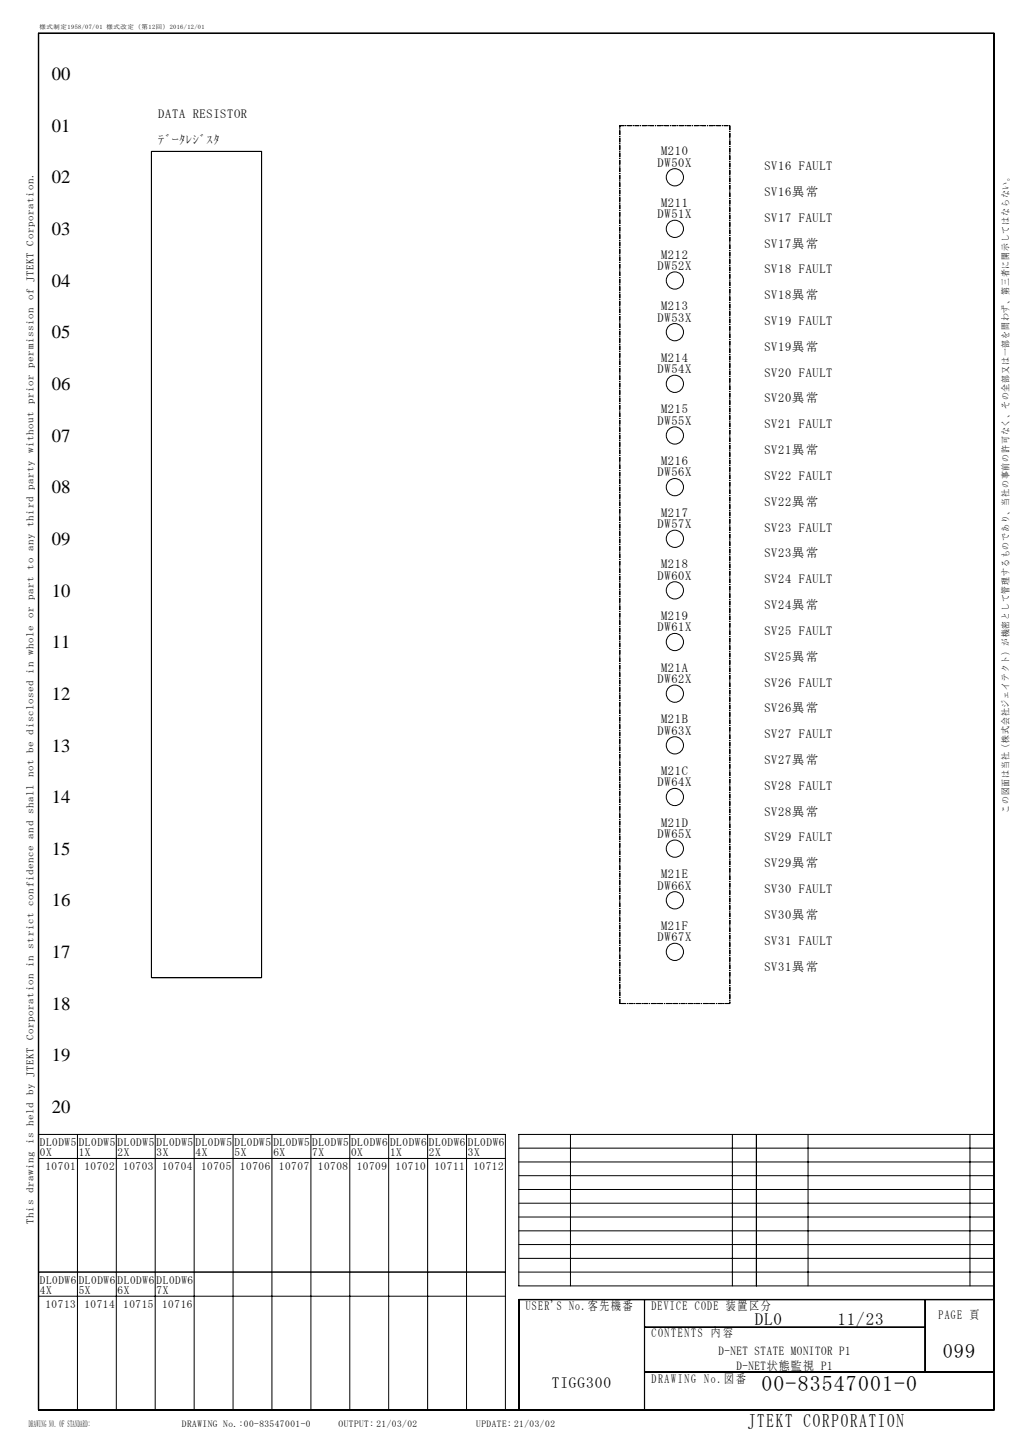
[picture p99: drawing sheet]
<svg xmlns="http://www.w3.org/2000/svg" width="210mm" height="297mm" viewBox="0 0 210 297" stroke-linecap="round" stroke-linejoin="round" font-family="sans-serif">
<defs><g id="words">
<text font-size="4.5" x="156.3" y="285.6">00-83547001-0</text>
<text font-size="4.2" x="193.5" y="278.8">099</text>
<text font-size="3.9" x="153.5" y="292.9">JTEKT CORPORATION</text>
<g font-size="3.8">
<text x="10.7" y="16.4">00</text>
<text x="10.7" y="27.1">01</text>
<text x="10.7" y="37.7">02</text>
<text x="10.7" y="48.3">03</text>
<text x="10.7" y="58.9">04</text>
<text x="10.7" y="69.5">05</text>
<text x="10.7" y="80.1">06</text>
<text x="10.7" y="90.7">07</text>
<text x="10.7" y="101.3">08</text>
<text x="10.7" y="111.9">09</text>
<text x="10.7" y="122.5">10</text>
<text x="10.7" y="133.1">11</text>
<text x="10.7" y="143.7">12</text>
<text x="10.7" y="154.3">13</text>
<text x="10.7" y="164.9">14</text>
<text x="10.7" y="175.5">15</text>
<text x="10.7" y="186.1">16</text>
<text x="10.7" y="196.7">17</text>
<text x="10.7" y="207.3">18</text>
<text x="10.7" y="217.9">19</text>
<text x="10.7" y="228.5">20</text>
</g>
<g font-size="3.5">
<text x="154.9" y="272">DL0</text>
<text x="171.9" y="272">11/23</text>
</g>
<text font-size="3.2" x="113.3" y="285">TIGG300</text>
<g font-size="2.6">
<text x="32.5" y="24.3">DATA RESISTOR</text>
<text x="32.5" y="29.6">ﾃﾞｰﾀﾚｼﾞｽﾀ</text>
<text x="135" y="34.2">DW50X</text>
<text x="135.7" y="31.9">M210</text>
<text x="156.9" y="34.9">SV16 FAULT</text>
<text x="156.9" y="40.2">SV16異常</text>
<text x="135" y="44.8">DW51X</text>
<text x="135.7" y="42.5">M211</text>
<text x="156.9" y="45.5">SV17 FAULT</text>
<text x="135.7" y="53.1">M212</text>
<text x="156.9" y="50.8">SV17異常</text>
<text x="135" y="55.4">DW52X</text>
<text x="156.9" y="56.1">SV18 FAULT</text>
<text x="135.7" y="63.7">M213</text>
<text x="156.9" y="61.4">SV18異常</text>
<text x="135" y="66">DW53X</text>
<text x="156.9" y="66.7">SV19 FAULT</text>
<text x="135" y="76.6">DW54X</text>
<text x="135.7" y="74.3">M214</text>
<text x="156.9" y="72">SV19異常</text>
<text x="156.9" y="77.3">SV20 FAULT</text>
<text x="156.9" y="82.6">SV20異常</text>
<text x="135" y="87.2">DW55X</text>
<text x="135.7" y="84.9">M215</text>
<text x="156.9" y="87.9">SV21 FAULT</text>
<text x="135.7" y="95.5">M216</text>
<text x="156.9" y="93.2">SV21異常</text>
<text x="135" y="97.8">DW56X</text>
<text x="156.9" y="98.5">SV22 FAULT</text>
<text x="135.7" y="106.1">M217</text>
<text x="156.9" y="103.8">SV22異常</text>
<text x="135" y="108.4">DW57X</text>
<text x="156.9" y="109.1">SV23 FAULT</text>
<text x="135" y="119">DW60X</text>
<text x="135.7" y="116.7">M218</text>
<text x="156.9" y="114.4">SV23異常</text>
<text x="156.9" y="119.7">SV24 FAULT</text>
<text x="156.9" y="125">SV24異常</text>
<text x="135" y="129.6">DW61X</text>
<text x="135.7" y="127.3">M219</text>
<text x="156.9" y="130.3">SV25 FAULT</text>
<text x="135.7" y="137.9">M21A</text>
<text x="156.9" y="135.6">SV25異常</text>
<text x="135" y="140.2">DW62X</text>
<text x="156.9" y="140.9">SV26 FAULT</text>
<text x="135.7" y="148.5">M21B</text>
<text x="156.9" y="146.2">SV26異常</text>
<text x="135" y="150.8">DW63X</text>
<text x="156.9" y="151.5">SV27 FAULT</text>
<text x="135" y="161.4">DW64X</text>
<text x="135.7" y="159.1">M21C</text>
<text x="156.9" y="156.8">SV27異常</text>
<text x="156.9" y="162.1">SV28 FAULT</text>
<text x="156.9" y="167.4">SV28異常</text>
<text x="135" y="172">DW65X</text>
<text x="135.7" y="169.7">M21D</text>
<text x="156.9" y="172.7">SV29 FAULT</text>
<text x="156.9" y="178">SV29異常</text>
<text x="135" y="182.6">DW66X</text>
<text x="135.7" y="180.3">M21E</text>
<text x="156.9" y="183.3">SV30 FAULT</text>
<text x="135.7" y="190.9">M21F</text>
<text x="156.9" y="188.6">SV30異常</text>
<text x="135" y="193.2">DW67X</text>
<text x="156.9" y="193.9">SV31 FAULT</text>
<text x="156.9" y="199.2">SV31異常</text>
<text x="107.9" y="268.9">USER'S No.客先機番</text>
<text x="133.7" y="268.9">DEVICE CODE 装置区分</text>
<text x="133.7" y="274.5">CONTENTS 内 容</text>
<text x="192.7" y="270.7">PAGE 頁</text>
<text x="133.7" y="283.8">DRAWING No.図 番</text>
</g>
<g font-size="2.5">
<text x="147.4" y="278.1">D-NET STATE MONITOR P1</text>
<text x="151.2" y="281.3">D-NET状態監視 P1</text>
</g>
<g font-size="2.3">
<text x="8.2" y="235.2">DL0DW5</text>
<text x="8.2" y="237.4">0X</text>
<text x="16.2" y="235.2">DL0DW5</text>
<text x="16.2" y="237.4">1X</text>
<text x="24.2" y="235.2">DL0DW5</text>
<text x="24.2" y="237.4">2X</text>
<text x="32.2" y="235.2">DL0DW5</text>
<text x="32.2" y="237.4">3X</text>
<text x="40.1" y="235.2">DL0DW5</text>
<text x="40.1" y="237.4">4X</text>
<text x="48.1" y="235.2">DL0DW5</text>
<text x="48.1" y="237.4">5X</text>
<text x="56.1" y="235.2">DL0DW5</text>
<text x="56.1" y="237.4">6X</text>
<text x="64.1" y="235.2">DL0DW5</text>
<text x="64.1" y="237.4">7X</text>
<text x="72.1" y="235.2">DL0DW6</text>
<text x="72.1" y="237.4">0X</text>
<text x="80.1" y="235.2">DL0DW6</text>
<text x="80.1" y="237.4">1X</text>
<text x="88.1" y="235.2">DL0DW6</text>
<text x="88.1" y="237.4">2X</text>
<text x="96" y="235.2">DL0DW6</text>
<text x="96" y="237.4">3X</text>
<text x="9.3" y="240.2">10701</text>
<text x="17.3" y="240.2">10702</text>
<text x="25.3" y="240.2">10703</text>
<text x="33.3" y="240.2">10704</text>
<text x="41.3" y="240.2">10705</text>
<text x="49.3" y="240.2">10706</text>
<text x="57.2" y="240.2">10707</text>
<text x="65.2" y="240.2">10708</text>
<text x="73.2" y="240.2">10709</text>
<text x="81.2" y="240.2">10710</text>
<text x="89.2" y="240.2">10711</text>
<text x="97.2" y="240.2">10712</text>
<text x="8.2" y="263.5">DL0DW6</text>
<text x="16.2" y="263.5">DL0DW6</text>
<text x="24.2" y="263.5">DL0DW6</text>
<text x="32.2" y="263.5">DL0DW6</text>
<text x="8.2" y="265.7">4X</text>
<text x="9.3" y="268.4">10713</text>
<text x="16.2" y="265.7">5X</text>
<text x="17.3" y="268.4">10714</text>
<text x="24.2" y="265.7">6X</text>
<text x="25.3" y="268.4">10715</text>
<text x="32.2" y="265.7">7X</text>
<text x="33.3" y="268.4">10716</text>
</g>
<text font-size="2.1" x="6.9" y="251.2" transform="rotate(-90 6.9 251.2)">This drawing is held by JTEKT Corporation in strict confidence and shall not be disclosed in whole or part to any third party without prior permission of JTEKT Corporation.</text>
<g font-size="1.9">
<text x="207.1" y="166.9" transform="rotate(-90 207.1 166.9)">この図面は当社（株式会社ジェイテクト）が機密として管理するものであり、当社の事前の許可なく、その全部又は一部を問わず、第三者に開示してはならない。</text>
<text x="5.9" y="293">DRAWING NO. OF STANDARD:</text>
<text x="37.3" y="293">DRAWING No.:00-83547001-0</text>
<text x="69.5" y="293">OUTPUT: 21/03/02</text>
<text x="97.8" y="293">UPDATE: 21/03/02</text>
</g>
<text font-size="1.3" x="8.1" y="6">様式制定1958/07/01 様式改定（第12回）2016/12/01</text>
</g></defs>
<g fill="none" stroke="#000" stroke-width=".21">
<path d="M7.9 6.8v282.6M7.9 6.8h196.1v282.6h-196.1zM7.9 6.9h196.1M204.1 6.8v282.6M31.1 31.1h22.6v169.6h-22.6zM7.9 232.9h95.8v56.5M7.9 237.8h95.8M15.9 232.9v56.5M23.9 232.9v56.5M31.9 232.9v56.5M39.9 232.9v56.5M47.8 232.9v56.5"/>
<path d="M55.8 232.9v56.5M63.8 232.9v56.5M71.8 232.9v56.5M79.8 232.9v56.5M87.8 232.9v56.5M95.8 232.9v56.5M106.5 238.5h97.5M106.5 235.7h97.5M117.1 232.9v31.1M150.3 232.9v31.1M155.3 232.9v31.1M165.9 232.9v31.1"/>
<path d="M199.1 232.9v31.1M204 232.9h-97.5v31.1h97.5M106.5 258.3h97.5M106.5 255.5h97.5M106.5 252.7h97.5M106.5 249.8h97.5M106.5 247h97.5M106.5 244.2h97.5M106.5 241.3h97.5M7.9 261.1h95.8M7.9 266.1h95.8M106.5 261.1h97.5"/>
<path d="M106.5 266.7h97.5M106.5 266.8v22.6M132.3 266.8v22.6M132.3 272.5h57.6M132.3 272.4h57.6M189.9 266.8v14.8M204 266.8h-97.5v22.6M7.9 289.5h196.1M132.3 281.6h71.7"/>
<circle cx="138.5" cy="36.4" r="1.77"/>
<circle cx="138.5" cy="57.6" r="1.77"/>
<circle cx="138.5" cy="47" r="1.77"/>
<circle cx="138.5" cy="78.8" r="1.77"/>
<circle cx="138.5" cy="68.2" r="1.77"/>
<circle cx="138.5" cy="89.4" r="1.77"/>
<circle cx="138.5" cy="100" r="1.77"/>
<circle cx="138.5" cy="110.6" r="1.77"/>
<circle cx="138.5" cy="131.8" r="1.77"/>
<circle cx="138.5" cy="121.2" r="1.77"/>
<circle cx="138.5" cy="142.4" r="1.77"/>
<circle cx="138.5" cy="153" r="1.77"/>
<circle cx="138.5" cy="163.6" r="1.77"/>
<circle cx="138.5" cy="174.2" r="1.77"/>
<circle cx="138.5" cy="195.4" r="1.77"/>
<circle cx="138.5" cy="184.8" r="1.77"/>
</g>
<path d="M127.2 25.8h22.6M149.8 25.8v180.2M127.2 206v-180.2M149.8 206h-22.6" fill="none" stroke="#000" stroke-width=".21" stroke-dasharray="1 .2 .2 .2" stroke-linecap="butt"/>
<use href="#words"/>
</svg>
